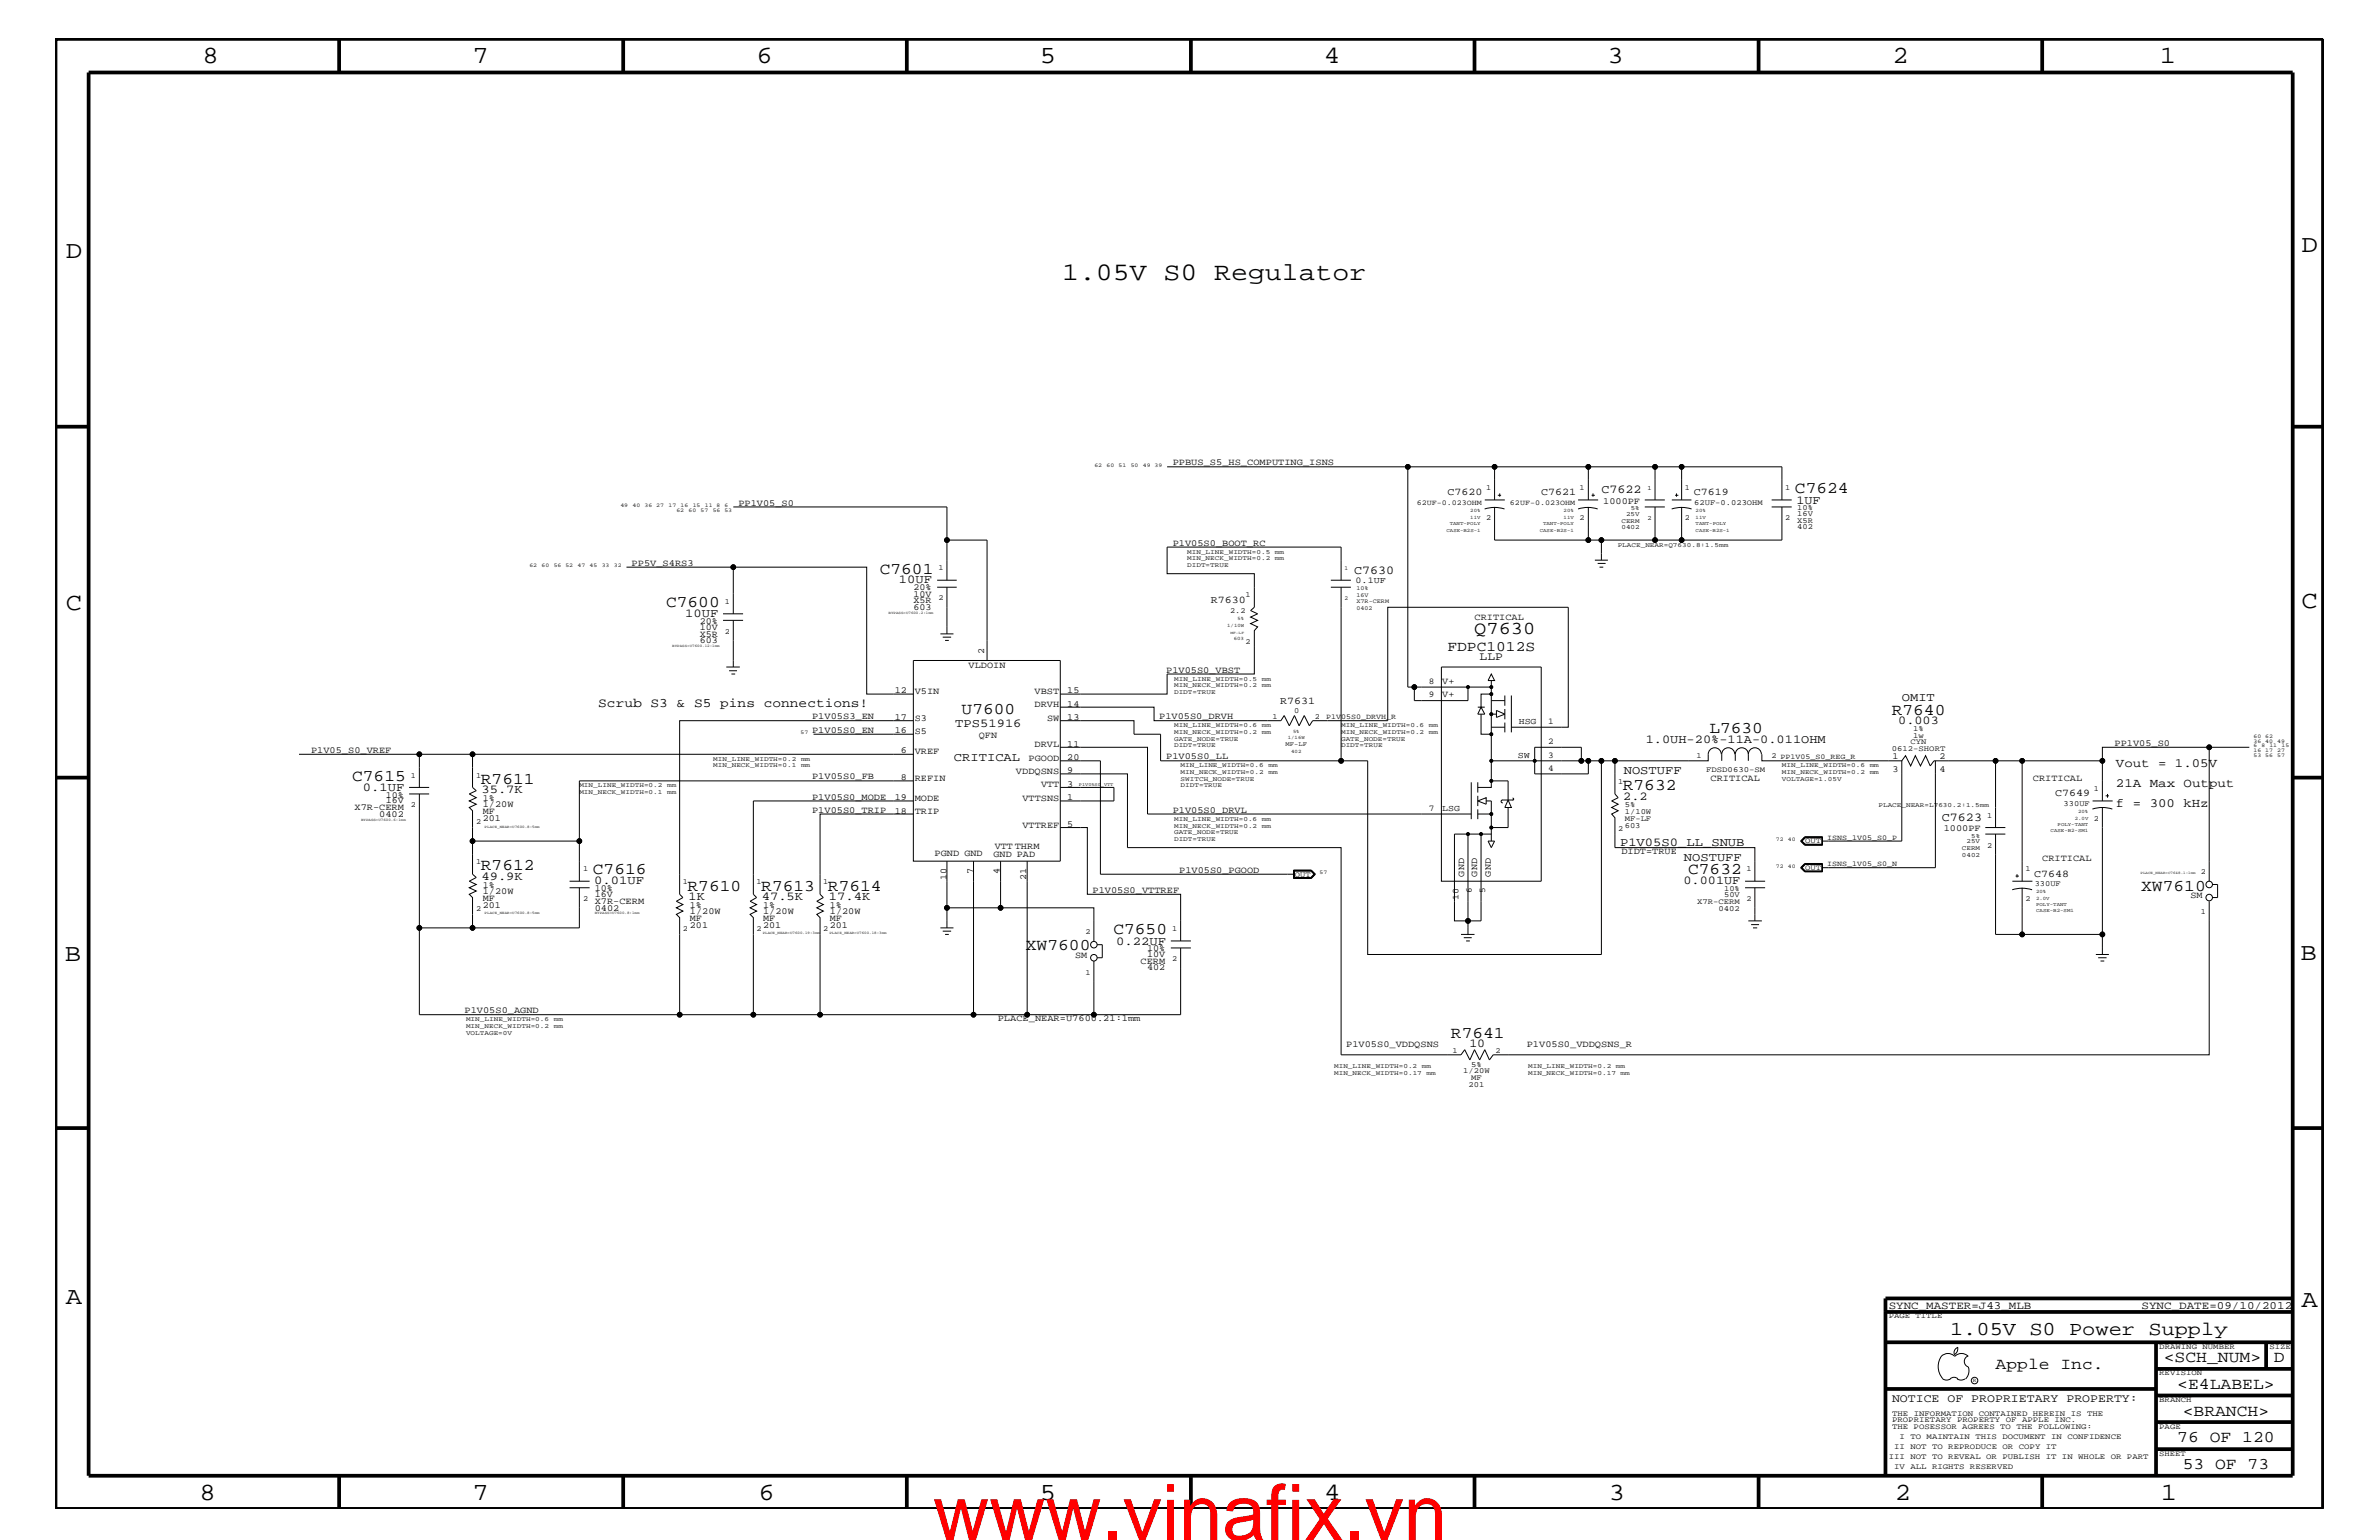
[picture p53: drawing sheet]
<svg xmlns="http://www.w3.org/2000/svg" width="432mm" height="279mm" viewBox="0 0 432 279" stroke-linecap="round" stroke-linejoin="round" font-family="sans-serif">
<defs><g id="words">
<text font-size="14.1" fill="#f00" x="169.3" y="279.4">www.vinafix.vn</text>
<text font-size="4.6" x="192.8" y="50.7">1.05V S0 Regulator</text>
<g font-size="4.5">
<text x="36.7" y="11.5">8</text>
<text x="85.8" y="11.5">7</text>
<text x="137.3" y="11.5">6</text>
<text x="188.7" y="11.5">5</text>
<text x="240.3" y="11.5">4</text>
<text x="291.8" y="11.5">3</text>
<text x="343.5" y="11.5">2</text>
<text x="392" y="11.5">1</text>
<text x="11.9" y="46.8">D</text>
<text x="417.7" y="45.7">D</text>
<text x="11.9" y="110.6">C</text>
<text x="417.7" y="110.3">C</text>
<text x="11.8" y="174.3">B</text>
<text x="417.6" y="174.2">B</text>
<text x="11.9" y="236.7">A</text>
<text x="417.7" y="237.1">A</text>
<text x="36.2" y="272.1">8</text>
<text x="85.8" y="272.1">7</text>
<text x="137.7" y="272.1">6</text>
<text x="188.7" y="272.1">5</text>
<text x="240.4" y="272.1">4</text>
<text x="292" y="272.1">3</text>
<text x="343.9" y="272.1">2</text>
<text x="392.2" y="272.1">1</text>
</g>
<text font-size="3.6" x="353.9" y="242.3">1.05V S0 Power Supply</text>
<text font-size="3.3" x="267.6" y="115">Q7630</text>
<g font-size="3">
<text x="325.8" y="89.5">C7624</text>
<text x="159.7" y="104.1">C7601</text>
<text x="120.9" y="110.2">C7600</text>
<text x="174.5" y="129.6">U7600</text>
<text x="343.4" y="129.7">R7640</text>
<text x="310.3" y="133">L7630</text>
<text x="63.9" y="141.7">C7615</text>
<text x="87.3" y="142.2">R7611</text>
<text x="294.6" y="143.4">R7632</text>
<text x="87.3" y="157.9">R7612</text>
<text x="107.6" y="158.6">C7616</text>
<text x="124.8" y="161.6">R7610</text>
<text x="138.2" y="161.6">R7613</text>
<text x="150.3" y="161.6">R7614</text>
<text x="306.4" y="158.6">C7632</text>
<text x="388.6" y="161.6">XW7610</text>
<text x="186.2" y="172.4">XW7600</text>
<text x="202.1" y="169.5">C7650</text>
<text x="263.4" y="188.3">R7641</text>
<text x="362.2" y="248.4">Apple Inc.</text>
<text x="392.7" y="247.1">&lt;SCH_NUM&gt;</text>
<text x="395.2" y="252">&lt;E4LABEL&gt;</text>
<text x="412.7" y="247.1">D</text>
<text x="396.2" y="256.8">&lt;BRANCH&gt;</text>
<text x="395.2" y="261.6">76 OF 120</text>
<text x="396.2" y="266.6">53 OF 73</text>
</g>
<text font-size="2.6" x="262.7" y="118.1">FDPC1012S</text>
<text font-size="2.4" x="108.6" y="128.3">Scrub S3 &amp; S5 pins connections!</text>
<g font-size="2.3">
<text x="384" y="139.2">Vout = 1.05V</text>
<text x="384" y="142.9">21A Max Output</text>
<text x="384" y="146.5">f = 300 kHz</text>
</g>
<g font-size="2.2">
<text x="290.7" y="89.5">C7622</text>
<text x="326.1" y="91.4">1UF</text>
<text x="163.2" y="105.9">10UF</text>
<text x="245.8" y="104.1">C7630</text>
<text x="124.4" y="112">10UF</text>
<text x="173.4" y="131.9">TPS51916</text>
<text x="344.6" y="131.3">0.003</text>
<text x="345.2" y="127.1">OMIT</text>
<text x="298.7" y="134.7">1.0UH-20%-11A-0.011OHM</text>
<text x="65.9" y="143.5">0.1UF</text>
<text x="87.4" y="144">35.7K</text>
<text x="173.1" y="138">CRITICAL</text>
<text x="294.7" y="140.4">NOSTUFF</text>
<text x="294.6" y="145.1">2.2</text>
<text x="352.5" y="149">C7623</text>
<text x="294" y="153.5">P1V05S0_LL_SNUB</text>
<text x="87.4" y="159.7">49.9K</text>
<text x="107.9" y="160.5">0.01UF</text>
<text x="305.6" y="160.5">0.001UF</text>
<text x="305.6" y="156.2">NOSTUFF</text>
<text x="125" y="163.4">1K</text>
<text x="138.3" y="163.4">47.5K</text>
<text x="150.5" y="163.4">17.4K</text>
<text x="202.6" y="171.4">0.22UF</text>
<text x="266.7" y="190">10</text>
</g>
<g font-size="2.1">
<text x="268.6" y="119.8">LLP</text>
<text x="343.4" y="254.4">NOTICE OF PROPRIETARY PROPERTY:</text>
</g>
<g font-size="2">
<text x="342.8" y="237.4">SYNC_MASTER=J43_MLB</text>
<text x="388.7" y="237.4">SYNC_DATE=09/10/2012</text>
</g>
<g font-size="1.9">
<text x="262.7" y="89.9">C7620</text>
<text x="279.7" y="89.9">C7621</text>
<text x="307.4" y="89.9">C7619</text>
<text x="219.8" y="109.4">R7630</text>
<text x="232.4" y="127.7">R7631</text>
<text x="373" y="144.5">C7649</text>
<text x="369.2" y="159">C7648</text>
</g>
<g font-size="1.7">
<text x="212.9" y="84.4">PPBUS_S5_HS_COMPUTING_ISNS</text>
<text x="134" y="91.7">PP1V05_S0</text>
<text x="291" y="91.4">1000PF</text>
<text x="212.9" y="99">P1V05S0_BOOT_RC</text>
<text x="114.6" y="102.6">PP5V_S4RS3</text>
<text x="165.8" y="107.1">20%</text>
<text x="127" y="113.1">20%</text>
<text x="165.8" y="110.6">603</text>
<text x="165.8" y="108.2">10V</text>
<text x="165.8" y="109.4">X5R</text>
<text x="267.6" y="112.6">CRITICAL</text>
<text x="127" y="115.5">X5R</text>
<text x="127" y="116.7">603</text>
<text x="127" y="114.2">10V</text>
<text x="178.6" y="118.6" transform="rotate(-90 178.6 118.6)">2</text>
<text x="162.4" y="125.8">12</text>
<text x="166" y="125.9">V5IN</text>
<text x="175.8" y="121.3">VLDOIN</text>
<text x="187.8" y="125.9">VBST</text>
<text x="193.7" y="125.8">15</text>
<text x="211.7" y="122">P1V05S0_VBST</text>
<text x="261.8" y="124.1">V+</text>
<text x="147.4" y="130.5">P1V05S3_EN</text>
<text x="162.4" y="130.7">17</text>
<text x="166" y="130.8">S3</text>
<text x="187.8" y="128.3">DRVH</text>
<text x="190.1" y="130.8">SW</text>
<text x="193.7" y="130.7">13</text>
<text x="193.7" y="128.2">14</text>
<text x="210.4" y="130.5">P1V05S0_DRVH</text>
<text x="261.8" y="126.5">V+</text>
<text x="56.5" y="136.6">P1V05_S0_VREF</text>
<text x="147.4" y="133">P1V05S0_EN</text>
<text x="162.4" y="133">16</text>
<text x="163.5" y="136.7">6</text>
<text x="166" y="133.2">S5</text>
<text x="166" y="136.8">VREF</text>
<text x="177.7" y="133.9">QFN</text>
<text x="187.8" y="135.6">DRVL</text>
<text x="193.7" y="137.9">20</text>
<text x="193.7" y="135.5">11</text>
<text x="211.7" y="137.8">P1V05S0_LL</text>
<text x="343.5" y="137.7">1</text>
<text x="352" y="137.7">2</text>
<text x="383.8" y="135.3">PP1V05_S0</text>
<text x="147.4" y="141.4">P1V05S0_FB</text>
<text x="163.5" y="141.5">8</text>
<text x="166" y="141.7">REFIN</text>
<text x="184.4" y="140.4">VDDQSNS</text>
<text x="186.7" y="138">PGOOD</text>
<text x="189" y="142.9">VTT</text>
<text x="193.7" y="142.8">3</text>
<text x="193.7" y="140.3">9</text>
<text x="310.5" y="141.7">CRITICAL</text>
<text x="343.5" y="140">3</text>
<text x="352" y="140">4</text>
<text x="369" y="141.7">CRITICAL</text>
<text x="64.3" y="147">X7R-CERM</text>
<text x="68.8" y="148.2">0402</text>
<text x="70" y="144.7">10%</text>
<text x="70" y="145.7">16V</text>
<text x="87.6" y="146.5">1/20W</text>
<text x="87.6" y="145.3">1%</text>
<text x="87.6" y="149">201</text>
<text x="87.6" y="147.7">MF</text>
<text x="147.4" y="145.1">P1V05S0_MODE</text>
<text x="147.4" y="147.5">P1V05S0_TRIP</text>
<text x="162.4" y="147.6">18</text>
<text x="162.4" y="145.1">19</text>
<text x="166" y="145.3">MODE</text>
<text x="166" y="147.7">TRIP</text>
<text x="185.6" y="145.3">VTTSNS</text>
<text x="193.7" y="145.1">1</text>
<text x="212.9" y="147.5">P1V05S0_DRVL</text>
<text x="169.6" y="155.4">PGND GND</text>
<text x="180.3" y="155.6">GND PAD</text>
<text x="180.6" y="154.1">VTT THRM</text>
<text x="185.6" y="150.1">VTTREF</text>
<text x="193.7" y="150.1">5</text>
<text x="294.3" y="155">DIDT=TRUE</text>
<text x="352.8" y="150.7">1000PF</text>
<text x="87.6" y="161.1">1%</text>
<text x="107.9" y="161.7">10%</text>
<text x="171.8" y="159.6" transform="rotate(-90 171.8 159.6)">10</text>
<text x="176.6" y="158.5" transform="rotate(-90 176.6 158.5)">7</text>
<text x="181.4" y="158.5" transform="rotate(-90 181.4 158.5)">4</text>
<text x="186.3" y="159.6" transform="rotate(-90 186.3 159.6)">21</text>
<text x="198.3" y="162">P1V05S0_VTTREF</text>
<text x="214" y="158.4">P1V05S0_PGOOD</text>
<text x="265.8" y="159" transform="rotate(-90 265.8 159)">GND</text>
<text x="268.1" y="159" transform="rotate(-90 268.1 159)">GND</text>
<text x="270.6" y="159" transform="rotate(-90 270.6 159)">GND</text>
<text x="370.7" y="156.2">CRITICAL</text>
<text x="87.6" y="162.2">1/20W</text>
<text x="87.6" y="164.7">201</text>
<text x="87.6" y="163.5">MF</text>
<text x="107.9" y="165.2">0402</text>
<text x="107.9" y="163.9">X7R-CERM</text>
<text x="107.9" y="162.8">16V</text>
<text x="125.2" y="167.1">MF</text>
<text x="125.2" y="164.7">1%</text>
<text x="125.2" y="165.9">1/20W</text>
<text x="138.5" y="165.9">1/20W</text>
<text x="138.5" y="164.7">1%</text>
<text x="138.5" y="167.1">MF</text>
<text x="150.6" y="165.9">1/20W</text>
<text x="150.6" y="167.1">MF</text>
<text x="150.6" y="164.7">1%</text>
<text x="397.6" y="162.8">SM</text>
<text x="125.2" y="168.3">201</text>
<text x="138.5" y="168.3">201</text>
<text x="150.6" y="168.3">201</text>
<text x="195.2" y="173.8">SM</text>
<text x="208.2" y="173.7">10V</text>
<text x="208.2" y="172.6">10%</text>
<text x="207" y="174.9">CERM</text>
<text x="208.2" y="176.1">402</text>
<text x="84.3" y="183.8">P1V05S0_AGND</text>
<text x="181.1" y="185.3">PLACE_NEAR=U7600.21:1mm</text>
<text x="244.3" y="189.9">P1V05S0_VDDQSNS</text>
<text x="277.1" y="189.9">P1V05S0_VDDQSNS_R</text>
</g>
<g font-size="1.6">
<text x="246" y="105.9">0.1UF</text>
<text x="259.3" y="124.1">8</text>
<text x="259.3" y="126.5">9</text>
<text x="275.7" y="131.3">HSG</text>
<text x="281" y="131.3">1</text>
<text x="275.5" y="137.4">SW</text>
<text x="281" y="137.4">3</text>
<text x="281" y="135">2</text>
<text x="281" y="139.8">4</text>
<text x="259.3" y="147.1">7</text>
<text x="261.8" y="147.1">LSG</text>
<text x="264.8" y="163.3" transform="rotate(-90 264.8 163.3)">10</text>
<text x="267.1" y="162.1" transform="rotate(-90 267.1 162.1)">6</text>
<text x="269.6" y="162.1" transform="rotate(-90 269.6 162.1)">5</text>
</g>
<g font-size="1.4">
<text x="269.7" y="88.9">1</text>
<text x="286.7" y="88.9">1</text>
<text x="305.8" y="88.9">1</text>
<text x="324" y="88.9">1</text>
<text x="257.1" y="91.6">62UF-0.023OHM</text>
<text x="269.7" y="94.3">2</text>
<text x="274.1" y="91.6">62UF-0.023OHM</text>
<text x="286.7" y="94.3">2</text>
<text x="305.8" y="94.3">2</text>
<text x="307.5" y="91.6">62UF-0.023OHM</text>
<text x="324" y="94.3">2</text>
<text x="326.2" y="93.7">16V</text>
<text x="326.2" y="94.9">X5R</text>
<text x="326.2" y="92.6">10%</text>
<text x="326.2" y="96">402</text>
<text x="170.3" y="103.5">1</text>
<text x="131.6" y="109.5">1</text>
<text x="170.3" y="108.9">2</text>
<text x="223.3" y="111.2">2.2</text>
<text x="226.1" y="108.3">1</text>
<text x="131.6" y="115">2</text>
<text x="226.1" y="116.8">2</text>
<text x="231" y="130.4">1</text>
<text x="234.9" y="129.4">0</text>
<text x="238.7" y="130.4">2</text>
<text x="240.7" y="130.5">P1V05S0_DRVH_R</text>
<text x="307.9" y="137.4">1</text>
<text x="321.6" y="137.4">2 PP1V05_S0_REG_R</text>
<text x="343.4" y="136.3">0612-SHORT</text>
<text x="346.8" y="135.1">CYN</text>
<text x="347.3" y="132.7">1%</text>
<text x="347.3" y="133.9">1w</text>
<text x="74.6" y="141.1">1</text>
<text x="86.4" y="141.1">1</text>
<text x="293.7" y="142.3">1</text>
<text x="309.7" y="140">FDSD0630-SM</text>
<text x="380.1" y="143.5">1</text>
<text x="74.6" y="146.5">2</text>
<text x="86.4" y="149.5">2</text>
<text x="294.9" y="146.5">5%</text>
<text x="294.9" y="147.7">1/10W</text>
<text x="294.9" y="149">MF-LF</text>
<text x="360.7" y="148.4">1</text>
<text x="374.6" y="146.2">330UF</text>
<text x="380.1" y="149">2</text>
<text x="293.7" y="150.7">2</text>
<text x="294.9" y="150.1">603</text>
<text x="327.7" y="152.9">OUT</text>
<text x="331.6" y="152.3">ISNS_1V05_S0_P</text>
<text x="360.7" y="153.8">2</text>
<text x="86.4" y="156.8">1</text>
<text x="105.8" y="158">1</text>
<text x="124" y="160.5">1</text>
<text x="137.3" y="160.5">1</text>
<text x="149.4" y="160.5">1</text>
<text x="235" y="159">OUT</text>
<text x="312.9" y="161.7">10%</text>
<text x="317" y="158">1</text>
<text x="327.7" y="157.8">OUT</text>
<text x="331.6" y="157.2">ISNS_1V05_S0_N</text>
<text x="367.6" y="158">1</text>
<text x="369.3" y="160.7">330UF</text>
<text x="399.5" y="158.6">2</text>
<text x="86.4" y="165.3">2</text>
<text x="105.8" y="163.5">2</text>
<text x="308" y="163.9">X7R-CERM</text>
<text x="311.9" y="165.2">0402</text>
<text x="312.9" y="162.8">50V</text>
<text x="317" y="163.5">2</text>
<text x="367.6" y="163.5">2</text>
<text x="399.5" y="165.9">1</text>
<text x="124" y="168.9">2</text>
<text x="137.3" y="168.9">2</text>
<text x="149.4" y="168.9">2</text>
<text x="197" y="169.5">2</text>
<text x="212.8" y="168.9">1</text>
<text x="197" y="176.8">1</text>
<text x="212.8" y="174.4">2</text>
<text x="263.7" y="191">1</text>
<text x="271.4" y="191">2</text>
<text x="265.6" y="194.8">1/20W</text>
<text x="266.5" y="197.2">201</text>
<text x="267" y="193.6">5%</text>
<text x="267" y="195.9">MF</text>
<text x="342.8" y="239.2">PAGE TITLE</text>
<text x="391.9" y="244.7">DRAWING NUMBER</text>
<text x="411.9" y="244.7">SIZE</text>
<text x="391.9" y="249.5">REVISION</text>
<text x="343.4" y="256.8">THE INFORMATION CONTAINED HEREIN IS THE</text>
<text x="391.9" y="254.4">BRANCH</text>
<text x="343.4" y="258">PROPRIETARY PROPERTY OF APPLE INC.</text>
<text x="343.4" y="259.3">THE POSESSOR AGREES TO THE FOLLOWING:</text>
<text x="343.8" y="262.9">II NOT TO REPRODUCE OR COPY IT</text>
<text x="344.8" y="261.1">I TO MAINTAIN THIS DOCUMENT IN CONFIDENCE</text>
<text x="391.9" y="259.3">PAGE</text>
<text x="342.8" y="264.7">III NOT TO REVEAL OR PUBLISH IT IN WHOLE OR PART</text>
<text x="343.8" y="266.6">IV ALL RIGHTS RESERVED</text>
<text x="391.9" y="264.1">SHEET</text>
</g>
<g font-size="1.2">
<text x="299" y="88.9">1</text>
<text x="294.3" y="94.9">CERM</text>
<text x="295.1" y="93.7">25V</text>
<text x="296" y="92.6">5%</text>
<text x="299" y="94.3">2</text>
<text x="215.5" y="101.6">MIN_NECK_WIDTH=0.2</text>
<text x="215.5" y="100.4">MIN_LINE_WIDTH=0.5</text>
<text x="231.4" y="101.6">mm</text>
<text x="231.4" y="100.4">mm</text>
<text x="293.6" y="99.3">PLACE_NEAR=Q7630.8:1.5mm</text>
<text x="294.3" y="96">0402</text>
<text x="215.5" y="102.9">DIDT=TRUE</text>
<text x="213.1" y="123.5">MIN_LINE_WIDTH=0.5</text>
<text x="213.1" y="124.7">MIN_NECK_WIDTH=0.2</text>
<text x="213.1" y="125.9">DIDT=TRUE</text>
<text x="229" y="123.5">mm</text>
<text x="229" y="124.7">mm</text>
<text x="213.1" y="131.9">MIN_LINE_WIDTH=0.6</text>
<text x="229" y="131.9">mm</text>
<text x="243.4" y="131.9">MIN_LINE_WIDTH=0.6</text>
<text x="259.4" y="131.9">mm</text>
<text x="213.1" y="134.4">GATE_NODE=TRUE</text>
<text x="213.1" y="133.2">MIN_NECK_WIDTH=0.2</text>
<text x="213.1" y="135.6">DIDT=TRUE</text>
<text x="229" y="133.2">mm</text>
<text x="233.3" y="135.3">MF-LF</text>
<text x="243.4" y="134.4">GATE_NODE=TRUE</text>
<text x="243.4" y="133.2">MIN_NECK_WIDTH=0.2</text>
<text x="243.4" y="135.6">DIDT=TRUE</text>
<text x="259.4" y="133.2">mm</text>
<text x="105.2" y="142.9">MIN_LINE_WIDTH=0.2</text>
<text x="121.1" y="142.9">mm</text>
<text x="129.5" y="138">MIN_LINE_WIDTH=0.2</text>
<text x="129.5" y="139.2">MIN_NECK_WIDTH=0.1</text>
<text x="145.4" y="138">mm</text>
<text x="145.4" y="139.2">mm</text>
<text x="214.3" y="139.2">MIN_LINE_WIDTH=0.6</text>
<text x="214.3" y="140.4">MIN_NECK_WIDTH=0.2</text>
<text x="214.3" y="141.7">SWITCH_NODE=TRUE</text>
<text x="214.3" y="142.9">DIDT=TRUE</text>
<text x="230.2" y="139.2">mm</text>
<text x="230.2" y="140.4">mm</text>
<text x="323.4" y="141.7">VOLTAGE=1.05V</text>
<text x="323.4" y="139.2">MIN_LINE_WIDTH=0.6</text>
<text x="323.4" y="140.4">MIN_NECK_WIDTH=0.2</text>
<text x="339.4" y="139.2">mm</text>
<text x="339.4" y="140.4">mm</text>
<text x="105.2" y="144">MIN_NECK_WIDTH=0.1</text>
<text x="121.1" y="144">mm</text>
<text x="213.1" y="149">MIN_LINE_WIDTH=0.6</text>
<text x="229" y="149">mm</text>
<text x="341" y="146.5">PLACE_NEAR=L7630.2:1.5mm</text>
<text x="213.1" y="150.1">MIN_NECK_WIDTH=0.2</text>
<text x="213.1" y="151.3">GATE_NODE=TRUE</text>
<text x="213.1" y="152.6">DIDT=TRUE</text>
<text x="229" y="150.1">mm</text>
<text x="356.1" y="155.5">0402</text>
<text x="356.1" y="154.3">CERM</text>
<text x="357" y="153">25V</text>
<text x="357.8" y="152">5%</text>
<text x="84.6" y="185.3">MIN_LINE_WIDTH=0.6</text>
<text x="100.5" y="185.3">mm</text>
<text x="84.6" y="187.7">VOLTAGE=0V</text>
<text x="84.6" y="186.5">MIN_NECK_WIDTH=0.2</text>
<text x="100.5" y="186.5">mm</text>
<text x="242.1" y="195">MIN_NECK_WIDTH=0.17</text>
<text x="242.1" y="193.7">MIN_LINE_WIDTH=0.2</text>
<text x="258.1" y="193.7">mm</text>
<text x="258.9" y="195">mm</text>
<text x="277.4" y="195">MIN_NECK_WIDTH=0.17</text>
<text x="277.4" y="193.7">MIN_LINE_WIDTH=0.2</text>
<text x="293.3" y="193.7">mm</text>
<text x="294.1" y="195">mm</text>
</g>
<g font-size="1.1">
<text x="244" y="103.5">1</text>
<text x="246.2" y="107.1">10%</text>
<text x="244" y="108.9">2</text>
<text x="246.2" y="110.6">0402</text>
<text x="246.2" y="108.2">16V</text>
<text x="246.2" y="109.4">X7R-CERM</text>
</g>
<g font-size="1">
<text x="198.6" y="84.7">62</text>
<text x="200.8" y="84.7">60</text>
<text x="203" y="84.7">51</text>
<text x="205.2" y="84.7">50</text>
<text x="207.4" y="84.7">49 39</text>
<text x="112.6" y="92">49</text>
<text x="114.8" y="92">40</text>
<text x="117" y="92">36 27</text>
<text x="121.3" y="92">17</text>
<text x="122.8" y="92.8">62</text>
<text x="123.5" y="92">16</text>
<text x="125" y="92.8">60</text>
<text x="125.7" y="92">15</text>
<text x="127.2" y="92.8">57</text>
<text x="127.9" y="92">11 8</text>
<text x="129.4" y="92.8">56 53</text>
<text x="131.5" y="92">6</text>
<text x="96.1" y="102.9">62</text>
<text x="98.3" y="102.9">60</text>
<text x="100.5" y="102.9">56 52</text>
<text x="104.8" y="102.9">47</text>
<text x="107" y="102.9">45</text>
<text x="109.2" y="102.9">33</text>
<text x="111.4" y="102.9">32</text>
<text x="145.3" y="133.2">57</text>
<text x="409" y="135.6">6</text>
<text x="409" y="136.5">16 17</text>
<text x="409" y="134.7">36 40</text>
<text x="409" y="137.4">53 56</text>
<text x="409" y="133.9">60 62</text>
<text x="410.5" y="135.6">8</text>
<text x="411.9" y="135.6">11</text>
<text x="413.3" y="136.5">27</text>
<text x="413.3" y="134.7">49</text>
<text x="413.3" y="137.4">57</text>
<text x="414.1" y="135.6">15</text>
<text x="322.3" y="152.6">72</text>
<text x="324.5" y="152.6">40</text>
<text x="239.5" y="158.6">57</text>
<text x="322.3" y="157.4">72</text>
<text x="324.5" y="157.4">40</text>
<text x="358.1" y="250.7">R</text>
</g>
<g font-size=".9">
<text x="263.1" y="95.2">TANT-POLY</text>
<text x="266.9" y="92.9">20%</text>
<text x="266.9" y="94.2">11V</text>
<text x="280.1" y="95.2">TANT-POLY</text>
<text x="283.8" y="94.2">11V</text>
<text x="283.8" y="92.9">20%</text>
<text x="307.8" y="92.9">20%</text>
<text x="307.8" y="95.2">TANT-POLY</text>
<text x="307.8" y="94.2">11V</text>
<text x="262.6" y="96.5">CASE-B2S-1</text>
<text x="279.5" y="96.5">CASE-B2S-1</text>
<text x="307.8" y="96.5">CASE-B2S-1</text>
<text x="222.8" y="113.7">1/10W</text>
<text x="224.6" y="112.6">5%</text>
<text x="223.9" y="116.2">603</text>
<text x="233.8" y="134.1">1/16W</text>
<text x="234.4" y="136.6">402</text>
<text x="234.7" y="133">5%</text>
<text x="373.5" y="149.8">POLY-TANT</text>
<text x="376.6" y="148.7">2.0V</text>
<text x="377.2" y="147.5">20%</text>
<text x="372.2" y="151">CASE-B2-SM1</text>
<text x="369.6" y="162">20%</text>
<text x="369.6" y="165.6">CASE-B2-SM1</text>
<text x="369.6" y="164.4">POLY-TANT</text>
<text x="369.6" y="163.3">2.0V</text>
</g>
<text font-size=".8" x="195.8" y="142.6">P1V05S0_VTT</text>
<g font-size=".7">
<text x="161.3" y="111.4">BYPASS=U7600.2:1mm</text>
<text x="122" y="117.4">BYPASS=U7600.12:1mm</text>
<text x="223.4" y="115">MF-LF</text>
<text x="65.5" y="149">BYPASS=U7600.6:1mm</text>
<text x="88" y="150.1">PLACE_NEAR=U7600.8:5mm</text>
<text x="388.5" y="158.6">PLACE_NEAR=C7648.1:1mm</text>
<text x="88" y="165.9">PLACE_NEAR=U7600.8:5mm</text>
<text x="107.9" y="165.9">BYPASS=U7600.8:1mm</text>
<text x="138.4" y="169.5">PLACE_NEAR=U7600.19:3mm</text>
<text x="150.5" y="169.5">PLACE_NEAR=U7600.18:3mm</text>
</g>
</g></defs>
<g fill="none" stroke="#000" stroke-width=".18">
<path d="M133.1 92h38.8v6M211.8 84.7h43.7v40h15.2M255.5 84.7h15.8v6M269.5 92.3a5.9 5.9 0 0 1 3.6 0M269.5 90.7h3.6M271.3 84.7h17v6M271.3 92v6h17M271.9 89.9h.6M272.2 89.5v.6M286.4 92.3a5.8 5.8 0 0 1 3.6 0M286.4 90.7h3.7M288.3 92v6h12.1v-6"/>
<path d="M288.3 84.7h12.1v6M288.9 89.9h.6M289.1 89.5v.6M290.7 98v3.6M298.5 92h3.7M298.5 90.7h3.7M300.4 84.7h4.8v6M303.4 92.3a5.9 5.9 0 0 1 3.6 0M303.4 90.7h3.6M304 89.9h.6M304.3 89.5v.6M305.2 92v6h-4.8"/>
<path d="M305.2 84.7h18.2v6M321.6 92h3.6M321.6 90.7h3.6M323.4 92v6h-18.2M113.7 102.9h19.4M131.2 112.6h3.7M131.2 111.4h3.7M133.1 102.9h24.2v23h8.5M133.1 102.9v8.5M133.1 112.6v8.4M165.8 119.8h26.6v36.4h-26.6zM170.1 106.5h3.6"/>
<path d="M170.1 105.3h3.6M170.7 115h2.4M171.1 115.6h1.5M171.5 116.2h.7M171.9 105.3v-7.3h7.3v21.8M171.9 106.5v8.5M241.6 106.5h3.6M241.6 105.3h3.6M243.4 105.3v-6h-31.6v4.8h15.9v6.1l-.7 .6 1.3 .6-1.3 .6 1.3 .6-1.3 .5 1.3 .6-.6 .7v7.9h-15.9v3.6h-19.4M243.4 106.5v31.5h4.8v35.2h42.5v-35.2h-2.4M289.5 101.6h2.3M290 102.2h1.4"/>
<path d="M290.3 102.9h.7M54.3 136.8h21.8M76.1 136.8h9.7v6.1l.6 .6-1.2 .5 1.2 .7-1.2 .6 1.2 .6-1.2 .6 .6 .6v11.5l.6 .6-1.2 .7 1.2 .6-1.2 .6 1.2 .6-1.2 .5 .6 .6v5.5h19.4v-7.2M76.1 136.8v6.1M85.8 136.8h80M131.8 121h2.5M132.3 121.7h1.5M132.8 122.3h.6M147.7 133.2h18.1M165.8 130.8h-42.4v31.4l.6 .6-1.2 .7 1.2 .6-1.2 .6 1.2 .6-1.2 .6 .6 .6v17.6h13.3M192.4 135.6h15.9v12.1h58.7M192.4 128.3h17.1v2.5h23l.6-1 .9 1.9 1-1.9 .8 1.9 .9-1.9 1 1.9 .6-.9h13.6v-20.6h32.7v21.7h-10.3"/>
<path d="M192.4 130.8h13.4v2.4h4.9v4.8h32.7M192.4 138h7.3v20.6h35.3M256.7 124.7v2.4h9.7v-2.4M261.6 121h18.1v38.9h-18.1zM268.2 128.3h1.3M268.8 128.3l.7 1.3h-1.3zM268.8 129.6v3.6h1.9M270.7 123.5v19.4h-2.5M270.7 125.9h-1.9v2.4M270.7 122.3l.6 1.2h-1.2zM270.7 138h16.3v-2.4h-8.4v4.8h9.7v-2.4M270.7 127.1h2.4"/>
<path d="M270.7 129.6h.9M270.7 131.9h2.4M271.6 128.9l1.5 .7-1.5 .6zM273.1 126.2v1.8M273.1 128.6v1.9M273.1 131.1v1.8M274.3 126.2v6.7M287 138h1.3M290.7 138h2.4M312.4 136.8a1.19 1.19 0 0 0-1.2-1.1 1.19 1.19 0 0 0-1.2 1.1v1.2h-16.9v6l.6 .7-1.2 .6 1.2 .6-1.2 .6 1.2 .6-1.2 .6 .6 .7v5.4h25.4v6.1M314.9 136.8a1.19 1.19 0 0 0-1.2-1.1 1.19 1.19 0 0 0-1.2 1.1v1.2M317.3 136.8a1.19 1.19 0 0 0-1.2-1.1 1.19 1.19 0 0 0-1.1 1.1v1.2"/>
<path d="M317.3 136.8a1.19 1.19 0 0 1 1.2-1.1 1.19 1.19 0 0 1 1.2 1.1M317.3 136.8v1.2M319.8 136.8v1.2h25.4l.7-.9 .9 1.9 .8-1.9 1 1.9 .9-1.9 .9 1.9 .6-1h11.2v12.1M345.2 138v14.6h-14.5M351.3 138v19.4h-20.6M362.2 138h4.8v21.9M367 138h14.6M401 135.6v24.3M408.3 135.6h-26.7v9.7M74.3 142.9h3.6M74.3 144h3.6M76.1 144v40.1h47.3"/>
<path d="M85.8 152.6h19.4v7.3M103.4 159.9h3.6M165.8 147.7h-17v14.5l.6 .6-1.1 .7 1.1 .6-1.1 .6 1.1 .6-1.1 .6 .5 .6v17.6h27.9M165.8 145.3h-29.1v16.9l.6 .6-1.2 .7 1.2 .6-1.2 .6 1.2 .6-1.2 .6 .6 .6v17.6h12.1M165.8 141.7h-60.6v10.9M171.9 156.2v8.5h9.7v-8.5M176.7 156.2v27.9h9.7M186.4 156.2v27.9h12.1M192.4 150.1h5v12.1h16.9v8.5M192.4 140.4h12.2v13.4h38.8v37.6h21.8l.7-1 .9 1.9 .8-1.9 1 1.9 .9-1.9 .8 1.9 .7-.9h130v-27.9M192.4 142.9h9.8v2.4h-9.8M234.8 157.8h3.2l.8 .8-.8 .8h-3.2z"/>
<path d="M234.8 157.9h3.2l.7 .7-.7 .8M234.9 158h3.1l.6 .6-.6 .7h-3.1zM235 158v1.2h2.9l.6-.6-.6-.6M266.4 151.3v18.2M267 141.9v6.7M268.2 145.3l1.5-.6v1.2zM268.2 147.7h2.5M268.2 141.9v1.9M268.2 144.4v1.8M268.2 146.8v1.8M268.8 151.3v15.8h-4.8v-15.8h6.7M269.7 145.3h1v7.3"/>
<path d="M270.1 152.6h1.2l-.6 1.2zM270.7 141.7h3v3.4l.6 1.4h-1.2l.6-1.4M272.7 145.1h2M272.8 145.2h-.3v.2v.2h.3M273.7 146.5v3.6h-3M274.5 144.8l.2 .2-.2 .1M316.7 159.9h3.7M327 152.6l.7-.7h3v1.3h-3zM327.6 151.8h3.2v1.6h-3.2l-.8-.8zM327.6 156.7h3.2v1.5h-3.2l-.8-.8zM327.6 151.8l-.7 .8 .7 .7h3.2M327.7 156.7l-.7 .7 .7 .7"/>
<path d="M330.7 152h-3l-.6 .6 .6 .6M330.7 156.8h-3l-.6 .6 .6 .6h3M330.7 156.7v1.4M330.8 156.7h-3.2l-.7 .7 .7 .7h3.2M360.3 151.3h3.7M360.3 150.1h3.7M362.2 151.3v18.2h4.8M365.3 159.9h3.6M365.8 158.9h.6M366.1 158.6v.6M379.8 146.8a5.8 5.8 0 0 1 3.6 0M379.8 145.3h3.7"/>
<path d="M381.6 146.5v26.7M382.2 144.4h.6M382.5 144v.7M76.1 168.3h9.7M103.4 161.1h3.6M170.7 168.3h2.4M171.1 168.9h1.5M171.5 169.5h.7M171.9 164.7v3.6M181.6 164.7h16.9v6M199.1 171.4h1v2.4h-1M212.5 170.7h3.7"/>
<path d="M212.5 172h3.7M214.3 172v12.1h-15.8v-9.7M265.2 169.5h2.4M265.7 170.1h1.4M266.1 170.7h.7M316.7 161.1h3.7M317.3 167.1h2.5M317.8 167.8h1.5M318.2 168.3h.7M318.5 161.1v6M365.2 161.4a5.9 5.9 0 0 1 3.6 0M367 161.1v8.4h14.6"/>
<path d="M380.4 173.2h2.4M380.8 173.8h1.6M381.3 174.4h.6M401.6 160.5h.9v2.3h-.9M352.3 246.1a1.72 1.72 0 0 1 2.5 0 1.69 1.69 0 0 1 2.4 0M352.4 246a3.2 3.2 0 0 0 .4 4.3l.8 .1 .4-.2M354 250.2l.7-.3 .7 .3M355.2 250.2l.7 .2 .7-.2M355.3 244.4v.3a1.18 1.18 0 0 1-.6 1.1M355.4 244.4a.99 .99 0 0 0-.6 1.4M357.2 246a1.04 1.04 0 0 0-.7 1 1.04 1.04 0 0 0 .7 1M357.3 248l.1 .7a2.11 2.11 0 0 1-.6 1.5"/>
<circle cx="171.9" cy="98" r=".42"/>
<circle cx="255.5" cy="84.7" r=".42"/>
<circle cx="271.3" cy="84.7" r=".42"/>
<circle cx="288.3" cy="84.7" r=".42"/>
<circle cx="288.3" cy="98" r=".42"/>
<circle cx="290.7" cy="98" r=".42"/>
<circle cx="300.4" cy="84.7" r=".42"/>
<circle cx="300.4" cy="98" r=".42"/>
<circle cx="305.2" cy="84.7" r=".42"/>
<circle cx="305.2" cy="98" r=".42"/>
<circle cx="133.1" cy="102.9" r=".42"/>
<circle cx="76.1" cy="136.8" r=".42"/>
<circle cx="85.8" cy="136.8" r=".42"/>
<circle cx="243.4" cy="138" r=".42"/>
<circle cx="256.7" cy="124.7" r=".42"/>
<circle cx="266.4" cy="124.7" r=".25"/>
<circle cx="270.7" cy="133.2" r=".25"/>
<circle cx="270.7" cy="124.7" r=".25"/>
<circle cx="270.7" cy="125.9" r=".25"/>
<circle cx="270.7" cy="138" r=".25"/>
<circle cx="270.7" cy="129.6" r=".25"/>
<circle cx="278.6" cy="138" r=".25"/>
<circle cx="287" cy="138" r=".42"/>
<circle cx="288.3" cy="138" r=".42"/>
<circle cx="290.7" cy="138" r=".42"/>
<circle cx="293.1" cy="138" r=".42"/>
<circle cx="362.2" cy="138" r=".42"/>
<circle cx="367" cy="138" r=".42"/>
<circle cx="381.6" cy="138" r=".42"/>
<circle cx="401" cy="135.6" r=".42"/>
<circle cx="85.8" cy="152.6" r=".42"/>
<circle cx="105.2" cy="152.6" r=".42"/>
<circle cx="266.4" cy="151.3" r=".25"/>
<circle cx="268.8" cy="151.3" r=".25"/>
<circle cx="270.7" cy="147.7" r=".25"/>
<circle cx="270.7" cy="141.7" r=".25"/>
<circle cx="270.7" cy="150.1" r=".25"/>
<circle cx="76.1" cy="168.3" r=".42"/>
<circle cx="85.8" cy="168.3" r=".42"/>
<circle cx="171.9" cy="164.7" r=".42"/>
<circle cx="181.6" cy="164.7" r=".42"/>
<circle cx="198.5" cy="173.8" r=".59"/>
<circle cx="198.5" cy="171.4" r=".59"/>
<circle cx="266.4" cy="167.1" r=".42"/>
<circle cx="367" cy="169.5" r=".42"/>
<circle cx="381.6" cy="169.5" r=".42"/>
<circle cx="401" cy="160.5" r=".59"/>
<circle cx="401" cy="162.8" r=".59"/>
<circle cx="123.4" cy="184.1" r=".42"/>
<circle cx="136.7" cy="184.1" r=".42"/>
<circle cx="148.8" cy="184.1" r=".42"/>
<circle cx="176.7" cy="184.1" r=".42"/>
<circle cx="186.4" cy="184.1" r=".42"/>
<circle cx="198.5" cy="184.1" r=".42"/>
<circle cx="358.4" cy="250.5" r=".59"/>
</g>
<g fill="#000">
<circle cx="171.9" cy="98" r=".42"/>
<circle cx="255.5" cy="84.7" r=".42"/>
<circle cx="271.3" cy="84.7" r=".42"/>
<circle cx="288.3" cy="84.7" r=".42"/>
<circle cx="288.3" cy="98" r=".42"/>
<circle cx="290.7" cy="98" r=".42"/>
<circle cx="300.4" cy="84.7" r=".42"/>
<circle cx="300.4" cy="98" r=".42"/>
<circle cx="305.2" cy="84.7" r=".42"/>
<circle cx="305.2" cy="98" r=".42"/>
<circle cx="133.1" cy="102.9" r=".42"/>
<circle cx="76.1" cy="136.8" r=".42"/>
<circle cx="85.8" cy="136.8" r=".42"/>
<circle cx="243.4" cy="138" r=".42"/>
<circle cx="256.7" cy="124.7" r=".42"/>
<circle cx="266.4" cy="124.7" r=".25"/>
<circle cx="270.7" cy="133.2" r=".25"/>
<circle cx="270.7" cy="124.7" r=".25"/>
<circle cx="270.7" cy="125.9" r=".25"/>
<circle cx="270.7" cy="138" r=".25"/>
<circle cx="270.7" cy="129.6" r=".25"/>
<circle cx="278.6" cy="138" r=".25"/>
<circle cx="287" cy="138" r=".42"/>
<circle cx="288.3" cy="138" r=".42"/>
<circle cx="290.7" cy="138" r=".42"/>
<circle cx="293.1" cy="138" r=".42"/>
<circle cx="362.2" cy="138" r=".42"/>
<circle cx="367" cy="138" r=".42"/>
<circle cx="381.6" cy="138" r=".42"/>
<circle cx="401" cy="135.6" r=".42"/>
<circle cx="85.8" cy="152.6" r=".42"/>
<circle cx="105.2" cy="152.6" r=".42"/>
<circle cx="266.4" cy="151.3" r=".25"/>
<circle cx="268.8" cy="151.3" r=".25"/>
<circle cx="270.7" cy="147.7" r=".25"/>
<circle cx="270.7" cy="141.7" r=".25"/>
<circle cx="270.7" cy="150.1" r=".25"/>
<circle cx="76.1" cy="168.3" r=".42"/>
<circle cx="85.8" cy="168.3" r=".42"/>
<circle cx="171.9" cy="164.7" r=".42"/>
<circle cx="181.6" cy="164.7" r=".42"/>
<circle cx="266.4" cy="167.1" r=".42"/>
<circle cx="367" cy="169.5" r=".42"/>
<circle cx="381.6" cy="169.5" r=".42"/>
<circle cx="123.4" cy="184.1" r=".42"/>
<circle cx="136.7" cy="184.1" r=".42"/>
<circle cx="148.8" cy="184.1" r=".42"/>
<circle cx="176.7" cy="184.1" r=".42"/>
<circle cx="186.4" cy="184.1" r=".42"/>
<circle cx="198.5" cy="184.1" r=".42"/>
</g>
<g fill="none" stroke="#000" stroke-width=".68" stroke-linecap="butt">
<path d="M10.1 7.1h411.5v266.7h-411.5zM16.1 13.2h400v254.5h-400zM61.6 7.1v6.1M113.1 7.1v6.1M164.6 7.1v6.1M216.2 7.1v6.1M267.6 7.1v6.1M319.2 7.1v6.1M370.7 7.1v6.1M10.1 77.4h6M416.1 77.4h5.5M10.1 141.1h6"/>
<path d="M416.1 141.1h5.5M10.1 204.7h6M416.1 204.7h5.5M342.2 238h73.9M416.1 235.6h-73.9v32.1M342.2 243.5h73.9M342.2 252h49.1M391.3 248.4h24.8M391.3 243.5v24.2M391.3 258h24.8M391.3 253.2h24.8M411.3 243.5v4.9"/>
<path d="M61.6 267.7v6.1M113.1 267.7v6.1M164.6 267.7v6.1M216.2 268v5.8M267.6 267.7v6.1M319.2 267.7v6.1M370.7 267.7v6.1M391.3 262.9h24.8"/>
</g>
<use href="#words"/>
</svg>
